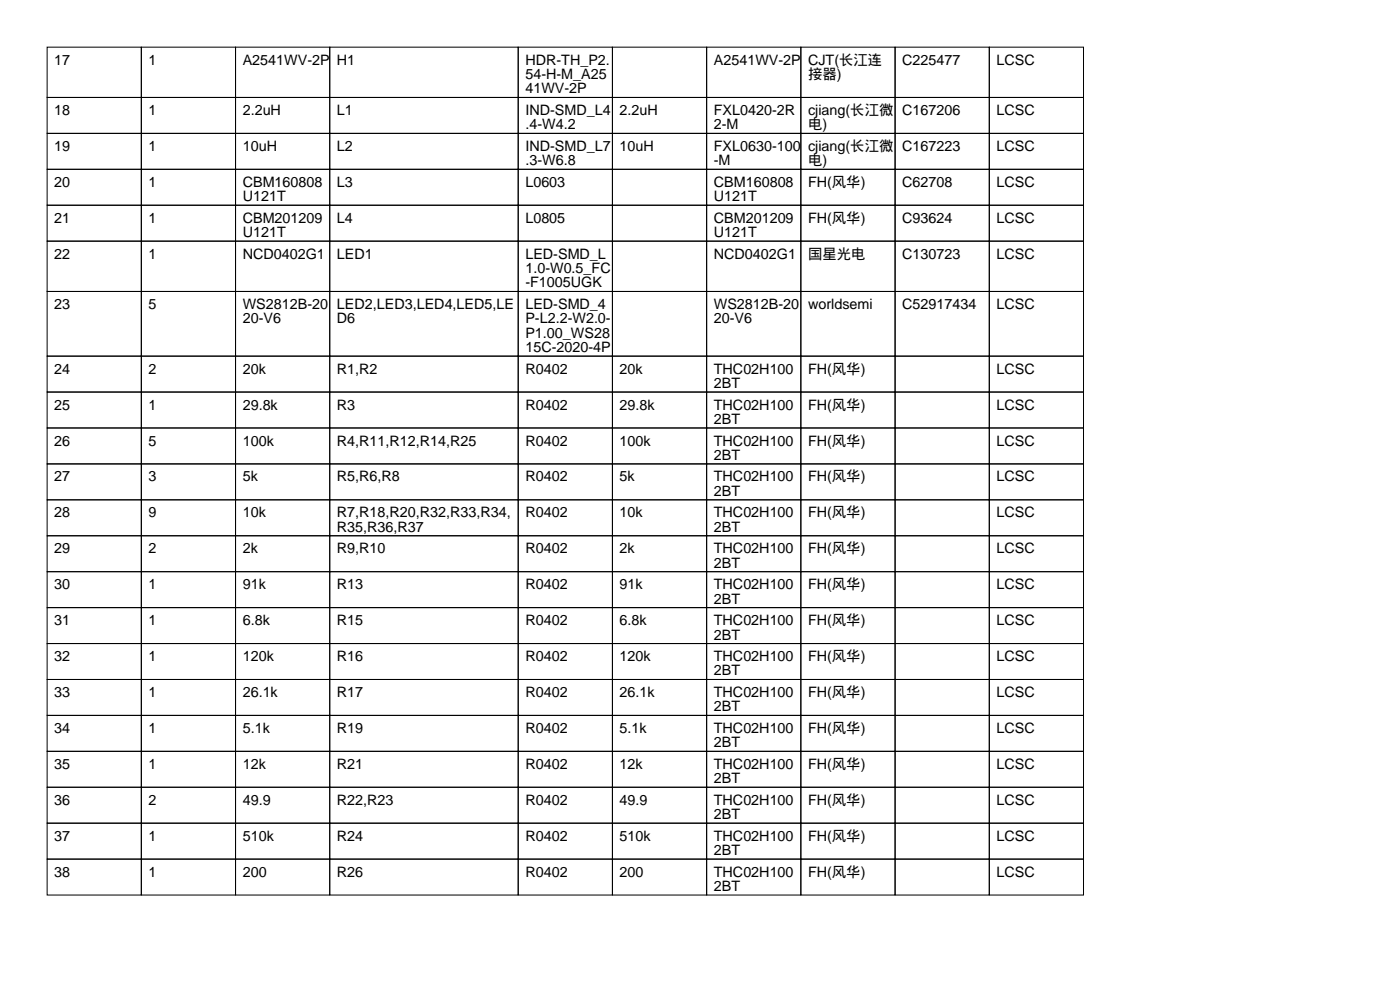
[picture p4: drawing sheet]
<svg xmlns="http://www.w3.org/2000/svg" width="297mm" height="210mm" viewBox="0 0 297 210" stroke-linecap="round" stroke-linejoin="round" font-family="sans-serif">
<defs><g id="words">
<g font-size="3">
<text x="11.5" y="13.7">17</text>
<text x="31.5" y="13.7">1</text>
<text x="51.5" y="13.7">A2541WV-2P</text>
<text x="71.5" y="13.7">H1</text>
<text x="111.5" y="13.7">HDR-TH_P2.</text>
<text x="111.5" y="16.8">54-H-M_A25</text>
<text x="151.5" y="13.7">A2541WV-2P</text>
<text x="171.5" y="13.7">CJT(长江连</text>
<text x="171.5" y="16.8">接器)</text>
<text x="191.5" y="13.7">C225477</text>
<text x="211.5" y="13.7">LCSC</text>
<text x="111.5" y="19.8">41WV-2P</text>
<text x="11.5" y="24.4">18</text>
<text x="31.5" y="24.4">1</text>
<text x="51.5" y="24.4">2.2uH</text>
<text x="71.5" y="24.4">L1</text>
<text x="111.5" y="24.4">IND-SMD_L4</text>
<text x="111.5" y="27.4">.4-W4.2</text>
<text x="131.5" y="24.4">2.2uH</text>
<text x="151.5" y="24.4">FXL0420-2R</text>
<text x="151.5" y="27.4">2-M</text>
<text x="171.5" y="24.4">cjiang(长江微</text>
<text x="171.5" y="27.4">电)</text>
<text x="191.5" y="24.4">C167206</text>
<text x="211.5" y="24.4">LCSC</text>
<text x="11.5" y="32">19</text>
<text x="31.5" y="32">1</text>
<text x="51.5" y="32">10uH</text>
<text x="71.5" y="32">L2</text>
<text x="111.5" y="32">IND-SMD_L7</text>
<text x="111.5" y="35.1">.3-W6.8</text>
<text x="131.5" y="32">10uH</text>
<text x="151.5" y="32">FXL0630-100</text>
<text x="151.5" y="35.1">-M</text>
<text x="171.5" y="32">cjiang(长江微</text>
<text x="171.5" y="35.1">电)</text>
<text x="191.5" y="32">C167223</text>
<text x="211.5" y="32">LCSC</text>
<text x="11.5" y="39.6">20</text>
<text x="31.5" y="39.6">1</text>
<text x="51.5" y="39.6">CBM160808</text>
<text x="71.5" y="39.6">L3</text>
<text x="111.5" y="39.6">L0603</text>
<text x="151.5" y="39.6">CBM160808</text>
<text x="171.5" y="39.6">FH(风华)</text>
<text x="191.5" y="39.6">C62708</text>
<text x="211.5" y="39.6">LCSC</text>
<text x="11.5" y="47.2">21</text>
<text x="31.5" y="47.2">1</text>
<text x="51.5" y="42.7">U121T</text>
<text x="51.5" y="47.2">CBM201209</text>
<text x="71.5" y="47.2">L4</text>
<text x="111.5" y="47.2">L0805</text>
<text x="151.5" y="42.7">U121T</text>
<text x="151.5" y="47.2">CBM201209</text>
<text x="171.5" y="47.2">FH(风华)</text>
<text x="191.5" y="47.2">C93624</text>
<text x="211.5" y="47.2">LCSC</text>
<text x="51.5" y="50.3">U121T</text>
<text x="151.5" y="50.3">U121T</text>
<text x="11.5" y="54.9">22</text>
<text x="31.5" y="54.9">1</text>
<text x="51.5" y="54.9">NCD0402G1</text>
<text x="71.5" y="54.9">LED1</text>
<text x="111.5" y="54.9">LED-SMD_L</text>
<text x="111.5" y="57.9">1.0-W0.5_FC</text>
<text x="151.5" y="54.9">NCD0402G1</text>
<text x="171.5" y="54.9">国星光电</text>
<text x="191.5" y="54.9">C130723</text>
<text x="211.5" y="54.9">LCSC</text>
<text x="11.5" y="65.5">23</text>
<text x="31.5" y="65.5">5</text>
<text x="51.5" y="65.5">WS2812B-20</text>
<text x="71.5" y="65.5">LED2,LED3,LED4,LED5,LE</text>
<text x="111.5" y="61">-F1005UGK</text>
<text x="111.5" y="65.5">LED-SMD_4</text>
<text x="151.5" y="65.5">WS2812B-20</text>
<text x="171.5" y="65.5">worldsemi</text>
<text x="191.5" y="65.5">C52917434</text>
<text x="211.5" y="65.5">LCSC</text>
<text x="51.5" y="68.6">20-V6</text>
<text x="71.5" y="68.6">D6</text>
<text x="111.5" y="68.6">P-L2.2-W2.0-</text>
<text x="111.5" y="71.6">P1.00_WS28</text>
<text x="151.5" y="68.6">20-V6</text>
<text x="111.5" y="74.7">15C-2020-4P</text>
<text x="11.5" y="79.3">24</text>
<text x="31.5" y="79.3">2</text>
<text x="51.5" y="79.3">20k</text>
<text x="71.5" y="79.3">R1,R2</text>
<text x="111.5" y="79.3">R0402</text>
<text x="131.5" y="79.3">20k</text>
<text x="151.5" y="79.3">THC02H100</text>
<text x="151.5" y="82.3">2BT</text>
<text x="171.5" y="79.3">FH(风华)</text>
<text x="211.5" y="79.3">LCSC</text>
<text x="11.5" y="86.9">25</text>
<text x="31.5" y="86.9">1</text>
<text x="51.5" y="86.9">29.8k</text>
<text x="71.5" y="86.9">R3</text>
<text x="111.5" y="86.9">R0402</text>
<text x="131.5" y="86.9">29.8k</text>
<text x="151.5" y="86.9">THC02H100</text>
<text x="151.5" y="89.9">2BT</text>
<text x="171.5" y="86.9">FH(风华)</text>
<text x="211.5" y="86.9">LCSC</text>
<text x="11.5" y="94.5">26</text>
<text x="31.5" y="94.5">5</text>
<text x="51.5" y="94.5">100k</text>
<text x="71.5" y="94.5">R4,R11,R12,R14,R25</text>
<text x="111.5" y="94.5">R0402</text>
<text x="131.5" y="94.5">100k</text>
<text x="151.5" y="94.5">THC02H100</text>
<text x="171.5" y="94.5">FH(风华)</text>
<text x="211.5" y="94.5">LCSC</text>
<text x="151.5" y="97.5">2BT</text>
<text x="11.5" y="102.1">27</text>
<text x="31.5" y="102.1">3</text>
<text x="51.5" y="102.1">5k</text>
<text x="71.5" y="102.1">R5,R6,R8</text>
<text x="111.5" y="102.1">R0402</text>
<text x="131.5" y="102.1">5k</text>
<text x="151.5" y="102.1">THC02H100</text>
<text x="151.5" y="105.2">2BT</text>
<text x="171.5" y="102.1">FH(风华)</text>
<text x="211.5" y="102.1">LCSC</text>
<text x="11.5" y="109.7">28</text>
<text x="31.5" y="109.7">9</text>
<text x="51.5" y="109.7">10k</text>
<text x="71.5" y="109.7">R7,R18,R20,R32,R33,R34,</text>
<text x="71.5" y="112.8">R35,R36,R37</text>
<text x="111.5" y="109.7">R0402</text>
<text x="131.5" y="109.7">10k</text>
<text x="151.5" y="109.7">THC02H100</text>
<text x="151.5" y="112.8">2BT</text>
<text x="171.5" y="109.7">FH(风华)</text>
<text x="211.5" y="109.7">LCSC</text>
<text x="11.5" y="117.4">29</text>
<text x="31.5" y="117.4">2</text>
<text x="51.5" y="117.4">2k</text>
<text x="71.5" y="117.4">R9,R10</text>
<text x="111.5" y="117.4">R0402</text>
<text x="131.5" y="117.4">2k</text>
<text x="151.5" y="117.4">THC02H100</text>
<text x="171.5" y="117.4">FH(风华)</text>
<text x="211.5" y="117.4">LCSC</text>
<text x="11.5" y="125">30</text>
<text x="31.5" y="125">1</text>
<text x="51.5" y="125">91k</text>
<text x="71.5" y="125">R13</text>
<text x="111.5" y="125">R0402</text>
<text x="131.5" y="125">91k</text>
<text x="151.5" y="120.4">2BT</text>
<text x="151.5" y="125">THC02H100</text>
<text x="171.5" y="125">FH(风华)</text>
<text x="211.5" y="125">LCSC</text>
<text x="151.5" y="128">2BT</text>
<text x="11.5" y="132.6">31</text>
<text x="31.5" y="132.6">1</text>
<text x="51.5" y="132.6">6.8k</text>
<text x="71.5" y="132.6">R15</text>
<text x="111.5" y="132.6">R0402</text>
<text x="131.5" y="132.6">6.8k</text>
<text x="151.5" y="132.6">THC02H100</text>
<text x="151.5" y="135.6">2BT</text>
<text x="171.5" y="132.6">FH(风华)</text>
<text x="211.5" y="132.6">LCSC</text>
<text x="11.5" y="140.2">32</text>
<text x="31.5" y="140.2">1</text>
<text x="51.5" y="140.2">120k</text>
<text x="71.5" y="140.2">R16</text>
<text x="111.5" y="140.2">R0402</text>
<text x="131.5" y="140.2">120k</text>
<text x="151.5" y="140.2">THC02H100</text>
<text x="151.5" y="143.3">2BT</text>
<text x="171.5" y="140.2">FH(风华)</text>
<text x="211.5" y="140.2">LCSC</text>
<text x="11.5" y="147.8">33</text>
<text x="31.5" y="147.8">1</text>
<text x="51.5" y="147.8">26.1k</text>
<text x="71.5" y="147.8">R17</text>
<text x="111.5" y="147.8">R0402</text>
<text x="131.5" y="147.8">26.1k</text>
<text x="151.5" y="147.8">THC02H100</text>
<text x="171.5" y="147.8">FH(风华)</text>
<text x="211.5" y="147.8">LCSC</text>
<text x="11.5" y="155.5">34</text>
<text x="31.5" y="155.5">1</text>
<text x="51.5" y="155.5">5.1k</text>
<text x="71.5" y="155.5">R19</text>
<text x="111.5" y="155.5">R0402</text>
<text x="131.5" y="155.5">5.1k</text>
<text x="151.5" y="150.9">2BT</text>
<text x="151.5" y="155.5">THC02H100</text>
<text x="171.5" y="155.5">FH(风华)</text>
<text x="211.5" y="155.5">LCSC</text>
<text x="151.5" y="158.5">2BT</text>
<text x="11.5" y="163.1">35</text>
<text x="31.5" y="163.1">1</text>
<text x="51.5" y="163.1">12k</text>
<text x="71.5" y="163.1">R21</text>
<text x="111.5" y="163.1">R0402</text>
<text x="131.5" y="163.1">12k</text>
<text x="151.5" y="163.1">THC02H100</text>
<text x="151.5" y="166.1">2BT</text>
<text x="171.5" y="163.1">FH(风华)</text>
<text x="211.5" y="163.1">LCSC</text>
<text x="11.5" y="170.7">36</text>
<text x="31.5" y="170.7">2</text>
<text x="51.5" y="170.7">49.9</text>
<text x="71.5" y="170.7">R22,R23</text>
<text x="111.5" y="170.7">R0402</text>
<text x="131.5" y="170.7">49.9</text>
<text x="151.5" y="170.7">THC02H100</text>
<text x="151.5" y="173.7">2BT</text>
<text x="171.5" y="170.7">FH(风华)</text>
<text x="211.5" y="170.7">LCSC</text>
<text x="11.5" y="178.3">37</text>
<text x="31.5" y="178.3">1</text>
<text x="51.5" y="178.3">510k</text>
<text x="71.5" y="178.3">R24</text>
<text x="111.5" y="178.3">R0402</text>
<text x="131.5" y="178.3">510k</text>
<text x="151.5" y="178.3">THC02H100</text>
<text x="171.5" y="178.3">FH(风华)</text>
<text x="211.5" y="178.3">LCSC</text>
<text x="11.5" y="185.9">38</text>
<text x="31.5" y="185.9">1</text>
<text x="51.5" y="185.9">200</text>
<text x="71.5" y="185.9">R26</text>
<text x="111.5" y="185.9">R0402</text>
<text x="131.5" y="185.9">200</text>
<text x="151.5" y="181.4">2BT</text>
<text x="151.5" y="185.9">THC02H100</text>
<text x="171.5" y="185.9">FH(风华)</text>
<text x="211.5" y="185.9">LCSC</text>
<text x="151.5" y="189">2BT</text>
</g>
</g></defs>
<g fill="none" stroke="#000" stroke-width=".21">
<path d="M10 10h20v10.7h-20zM30 10h20v10.7h-20zM50 10h20v10.7h-20zM70 10h40v10.7h-40zM110 10h20v10.7h-20zM130 10h20v10.7h-20zM150 10h20v10.7h-20zM170 10h20v10.7h-20zM190 10h20v10.7h-20zM210 10h20v10.7h-20zM10 20.7h20v7.6h-20zM10 28.3h20v7.6h-20z"/>
<path d="M10 35.9h20v7.6h-20zM30 20.7h20v7.6h-20zM30 28.3h20v7.6h-20zM30 35.9h20v7.6h-20zM50 20.7h20v7.6h-20zM50 28.3h20v7.6h-20zM50 35.9h20v7.6h-20zM70 20.7h40v7.6h-40zM70 28.3h40v7.6h-40zM70 35.9h40v7.6h-40zM110 20.7h20v7.6h-20zM110 28.3h20v7.6h-20z"/>
<path d="M110 35.9h20v7.6h-20zM130 20.7h20v7.6h-20zM130 28.3h20v7.6h-20zM130 35.9h20v7.6h-20zM150 20.7h20v7.6h-20zM150 28.3h20v7.6h-20zM150 35.9h20v7.6h-20zM170 20.7h20v7.6h-20zM170 28.3h20v7.6h-20zM170 35.9h20v7.6h-20zM190 20.7h20v7.6h-20zM190 28.3h20v7.6h-20z"/>
<path d="M190 35.9h20v7.6h-20zM210 20.7h20v7.6h-20zM210 28.3h20v7.6h-20zM210 35.9h20v7.6h-20zM10 43.5h20v7.6h-20zM10 51.1h20v10.7h-20zM30 43.5h20v7.6h-20zM30 51.1h20v10.7h-20zM50 43.5h20v7.6h-20zM50 51.1h20v10.7h-20zM70 43.5h40v7.6h-40zM70 51.1h40v10.7h-40z"/>
<path d="M110 43.5h20v7.6h-20zM110 51.1h20v10.7h-20zM130 43.5h20v7.6h-20zM130 51.1h20v10.7h-20zM150 43.5h20v7.6h-20zM150 51.1h20v10.7h-20zM170 43.5h20v7.6h-20zM170 51.1h20v10.7h-20zM190 43.5h20v7.6h-20zM190 51.1h20v10.7h-20zM210 43.5h20v7.6h-20zM210 51.1h20v10.7h-20z"/>
<path d="M10 61.8h20v13.7h-20zM10 75.5h20v7.7h-20zM30 61.8h20v13.7h-20zM30 75.5h20v7.7h-20zM50 61.8h20v13.7h-20zM50 75.5h20v7.7h-20zM70 61.8h40v13.7h-40zM70 75.5h40v7.7h-40zM110 61.8h20v13.7h-20zM110 75.5h20v7.7h-20zM130 61.8h20v13.7h-20zM130 75.5h20v7.7h-20z"/>
<path d="M150 61.8h20v13.7h-20zM150 75.5h20v7.7h-20zM170 61.8h20v13.7h-20zM170 75.5h20v7.7h-20zM190 61.8h20v13.7h-20zM190 75.5h20v7.7h-20zM210 61.8h20v13.7h-20zM210 75.5h20v7.7h-20zM10 83.2h20v7.6h-20zM10 90.8h20v7.6h-20zM10 98.4h20v7.6h-20zM30 83.2h20v7.6h-20z"/>
<path d="M30 90.8h20v7.6h-20zM30 98.4h20v7.6h-20zM50 83.2h20v7.6h-20zM50 90.8h20v7.6h-20zM50 98.4h20v7.6h-20zM70 83.2h40v7.6h-40zM70 90.8h40v7.6h-40zM70 98.4h40v7.6h-40zM110 83.2h20v7.6h-20zM110 90.8h20v7.6h-20zM110 98.4h20v7.6h-20zM130 83.2h20v7.6h-20z"/>
<path d="M130 90.8h20v7.6h-20zM130 98.4h20v7.6h-20zM150 83.2h20v7.6h-20zM150 90.8h20v7.6h-20zM150 98.4h20v7.6h-20zM170 83.2h20v7.6h-20zM170 90.8h20v7.6h-20zM170 98.4h20v7.6h-20zM190 83.2h20v7.6h-20zM190 90.8h20v7.6h-20zM190 98.4h20v7.6h-20zM210 83.2h20v7.6h-20z"/>
<path d="M210 90.8h20v7.6h-20zM210 98.4h20v7.6h-20zM10 106h20v7.6h-20zM10 113.6h20v7.7h-20zM30 106h20v7.6h-20zM30 113.6h20v7.7h-20zM50 106h20v7.6h-20zM50 113.6h20v7.7h-20zM70 106h40v7.6h-40zM70 113.6h40v7.7h-40zM110 106h20v7.6h-20zM110 113.6h20v7.7h-20z"/>
<path d="M130 106h20v7.6h-20zM130 113.6h20v7.7h-20zM150 106h20v7.6h-20zM150 113.6h20v7.7h-20zM170 106h20v7.6h-20zM170 113.6h20v7.7h-20zM190 106h20v7.6h-20zM190 113.6h20v7.7h-20zM210 106h20v7.6h-20zM210 113.6h20v7.7h-20zM10 121.3h20v7.6h-20zM10 128.9h20v7.6h-20z"/>
<path d="M10 136.5h20v7.6h-20zM30 121.3h20v7.6h-20zM30 128.9h20v7.6h-20zM30 136.5h20v7.6h-20zM50 121.3h20v7.6h-20zM50 128.9h20v7.6h-20zM50 136.5h20v7.6h-20zM70 121.3h40v7.6h-40zM70 128.9h40v7.6h-40zM70 136.5h40v7.6h-40zM110 121.3h20v7.6h-20zM110 128.9h20v7.6h-20z"/>
<path d="M110 136.5h20v7.6h-20zM130 121.3h20v7.6h-20zM130 128.9h20v7.6h-20zM130 136.5h20v7.6h-20zM150 121.3h20v7.6h-20zM150 128.9h20v7.6h-20zM150 136.5h20v7.6h-20zM170 121.3h20v7.6h-20zM170 128.9h20v7.6h-20zM170 136.5h20v7.6h-20zM190 121.3h20v7.6h-20zM190 128.9h20v7.6h-20z"/>
<path d="M190 136.5h20v7.6h-20zM210 121.3h20v7.6h-20zM210 128.9h20v7.6h-20zM210 136.5h20v7.6h-20zM10 144.1h20v7.6h-20zM10 151.7h20v7.7h-20zM10 159.4h20v7.6h-20zM30 144.1h20v7.6h-20zM30 151.7h20v7.7h-20zM30 159.4h20v7.6h-20zM50 144.1h20v7.6h-20zM50 151.7h20v7.7h-20z"/>
<path d="M50 159.4h20v7.6h-20zM70 144.1h40v7.6h-40zM70 151.7h40v7.7h-40zM70 159.4h40v7.6h-40zM110 144.1h20v7.6h-20zM110 151.7h20v7.7h-20zM110 159.4h20v7.6h-20zM130 144.1h20v7.6h-20zM130 151.7h20v7.7h-20zM130 159.4h20v7.6h-20zM150 144.1h20v7.6h-20zM150 151.7h20v7.7h-20z"/>
<path d="M150 159.4h20v7.6h-20zM170 144.1h20v7.6h-20zM170 151.7h20v7.7h-20zM170 159.4h20v7.6h-20zM190 144.1h20v7.6h-20zM190 151.7h20v7.7h-20zM190 159.4h20v7.6h-20zM210 144.1h20v7.6h-20zM210 151.7h20v7.7h-20zM210 159.4h20v7.6h-20zM10 167h20v7.6h-20zM10 174.6h20v7.6h-20z"/>
<path d="M30 167h20v7.6h-20zM30 174.6h20v7.6h-20zM50 167h20v7.6h-20zM50 174.6h20v7.6h-20zM70 167h40v7.6h-40zM70 174.6h40v7.6h-40zM110 167h20v7.6h-20zM110 174.6h20v7.6h-20zM130 167h20v7.6h-20zM130 174.6h20v7.6h-20zM150 167h20v7.6h-20zM150 174.6h20v7.6h-20z"/>
<path d="M170 167h20v7.6h-20zM170 174.6h20v7.6h-20zM190 167h20v7.6h-20zM190 174.6h20v7.6h-20zM210 167h20v7.6h-20zM210 174.6h20v7.6h-20zM10 182.2h20v7.6h-20zM30 182.2h20v7.6h-20zM50 182.2h20v7.6h-20zM70 182.2h40v7.6h-40zM110 182.2h20v7.6h-20zM130 182.2h20v7.6h-20z"/>
<path d="M150 182.2h20v7.6h-20zM170 182.2h20v7.6h-20zM190 182.2h20v7.6h-20zM210 182.2h20v7.6h-20z"/>
</g>
<use href="#words"/>
</svg>
